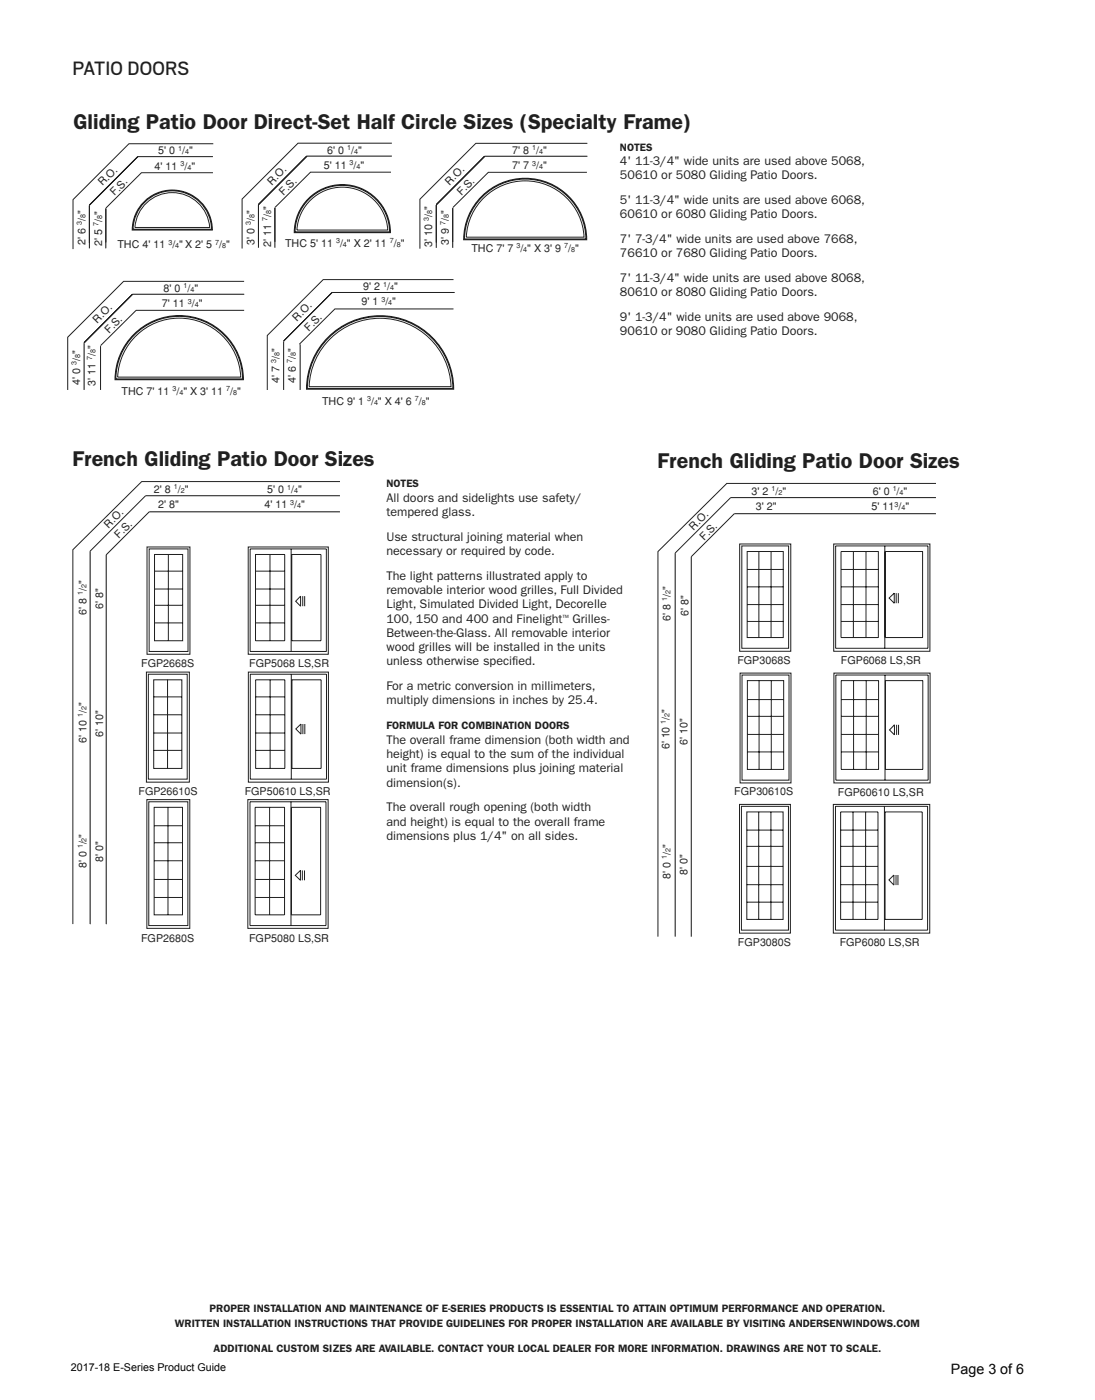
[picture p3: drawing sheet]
<svg xmlns="http://www.w3.org/2000/svg" width="216mm" height="276mm" viewBox="0 0 216 276" stroke-linecap="round" stroke-linejoin="round" font-family="sans-serif">
<defs><g id="words">
<g font-size="4.2" fill="#231f20">
<text x="14.3" y="14.8">PATIO DOORS</text>
<text x="14.5" y="25.5">Gliding Patio Door Direct-Set Half Circle Sizes (Specialty Frame)</text>
<text x="14.3" y="92">French Gliding Patio Door Sizes</text>
<text x="129.7" y="92.3">French Gliding Patio Door Sizes</text>
</g>
<text font-size="2.8" x="187.5" y="271.1">Page 3 of 6</text>
<g font-size="2.5" fill="#231f20">
<text x="122.2" y="32.5">4' 11-3/4&quot; wide units are used above 5068,</text>
<text x="122.2" y="35.4">50610 or 5080 Gliding Patio Doors.</text>
<text x="122.2" y="40.2">5' 11-3/4&quot; wide units are used above 6068,</text>
<text x="122.2" y="43">60610 or 6080 Gliding Patio Doors.</text>
<text x="122.2" y="47.9">7' 7-3/4&quot; wide units are used above 7668,</text>
<text x="122.2" y="50.7">76610 or 7680 Gliding Patio Doors.</text>
<text x="122.2" y="55.6">7' 11-3/4&quot; wide units are used above 8068,</text>
<text x="122.2" y="58.4">80610 or 8080 Gliding Patio Doors.</text>
<text x="122.2" y="63.3">9' 1-3/4&quot; wide units are used above 9068,</text>
<text x="122.2" y="66.1">90610 or 9080 Gliding Patio Doors.</text>
<text x="76.2" y="99">All doors and sidelights use safety/</text>
<text x="76.2" y="101.8">tempered glass.</text>
<text x="76.2" y="106.7">Use structural joining material when</text>
<text x="76.2" y="109.5">necessary or required by code.</text>
<text x="76.2" y="114.4">The light patterns illustrated apply to</text>
<text x="76.2" y="117.2">removable interior wood grilles, Full Divided</text>
<text x="76.2" y="125.6">Between-the-Glass. All removable interior</text>
<text x="76.2" y="120">Light, Simulated Divided Light, Decorelle</text>
<text x="76.2" y="122.8">100, 150 and 400 and Finelight</text>
<text x="112.9" y="122.8">Grilles-</text>
<text x="76.2" y="128.5">wood grilles will be installed in the units</text>
<text x="76.2" y="131.3">unless otherwise specif</text>
<text x="101" y="131.3">ied.</text>
<text x="76.2" y="136.1">For a metric conversion in millimeters,</text>
<text x="76.2" y="139">multiply dimensions in inches by 25.4.</text>
<text x="76.2" y="146.7">The overall frame dimension (both width and</text>
<text x="76.2" y="149.6">height) is equal to the sum of the individual</text>
<text x="76.2" y="152.4">unit frame dimensions plus joining material</text>
<text x="76.2" y="155.2">dimension(s).</text>
<text x="76.2" y="160.1">The overall rough opening (both width</text>
<text x="76.2" y="162.9">and height) is equal to the overall frame</text>
<text x="76.2" y="165.7">dimensions plus 1/4&quot; on all sides.</text>
</g>
<g font-size="2.1" fill="#231f20">
<text x="122.2" y="29.7">NOTES</text>
<text x="30.5" y="33.5">4' 11 / &quot;</text>
<text x="31.2" y="30.4">5' 0 / &quot;</text>
<text x="63.8" y="33.4">5' 11 / &quot;</text>
<text x="64.5" y="30.3">6' 0 / &quot;</text>
<text x="101" y="33.4">7' 7 / &quot;</text>
<text x="101" y="30.4">7' 8 / &quot;</text>
<text x="20.2" y="36.7" transform="rotate(-45 20.2 36.7)">R.O.</text>
<text x="22.6" y="38.7" transform="rotate(-45 22.6 38.7)">F.S.</text>
<text x="53.6" y="36.6" transform="rotate(-45 53.6 36.6)">R.O.</text>
<text x="55.9" y="38.6" transform="rotate(-45 55.9 38.6)">F.S.</text>
<text x="88.6" y="36.6" transform="rotate(-45 88.6 36.6)">R.O.</text>
<text x="91" y="38.6" transform="rotate(-45 91 38.6)">F.S.</text>
<text x="16.8" y="48.4" transform="rotate(-90 16.8 48.4)">2' 6 / &quot;</text>
<text x="20.1" y="48.5" transform="rotate(-90 20.1 48.5)">2' 5 / &quot;</text>
<text x="23.1" y="49">THC 4' 11 / &quot; X 2' 5 / &quot;</text>
<text x="50.2" y="48.3" transform="rotate(-90 50.2 48.3)">3' 0 / &quot;</text>
<text x="53.5" y="48.7" transform="rotate(-90 53.5 48.7)">2' 11 / &quot;</text>
<text x="56.2" y="48.7">THC 5' 11 / &quot; X 2' 11 / &quot;</text>
<text x="85.2" y="48.7" transform="rotate(-90 85.2 48.7)">3' 10 / &quot;</text>
<text x="88.5" y="48.4" transform="rotate(-90 88.5 48.4)">3' 9 / &quot;</text>
<text x="92.9" y="49.7">THC 7' 7 / &quot; X 3' 9 / &quot;</text>
<text x="32.3" y="57.6">8' 0 / &quot;</text>
<text x="71.6" y="57.2">9' 2 / &quot;</text>
<text x="19.2" y="63.9" transform="rotate(-45 19.2 63.9)">R.O.</text>
<text x="21.5" y="65.9" transform="rotate(-45 21.5 65.9)">F.S.</text>
<text x="31.9" y="60.6">7' 11 / &quot;</text>
<text x="58.5" y="63.5" transform="rotate(-45 58.5 63.5)">R.O.</text>
<text x="60.9" y="65.5" transform="rotate(-45 60.9 65.5)">F.S.</text>
<text x="71.3" y="60.3">9' 1 / &quot;</text>
<text x="15.8" y="75.9" transform="rotate(-90 15.8 75.9)">4' 0 / &quot;</text>
<text x="18.9" y="76.2" transform="rotate(-90 18.9 76.2)">3' 11 / &quot;</text>
<text x="23.9" y="77.9">THC 7' 11 / &quot; X 3' 11 / &quot;</text>
<text x="55.1" y="75.6" transform="rotate(-90 55.1 75.6)">4' 7 / &quot;</text>
<text x="58.3" y="75.6" transform="rotate(-90 58.3 75.6)">4' 6 / &quot;</text>
<text x="63.5" y="79.9">THC 9' 1 / &quot; X 4' 6 / &quot;</text>
<text x="30.4" y="97.3">2' 8 / &quot;</text>
<text x="31.2" y="100.3">2' 8&quot;</text>
<text x="52.1" y="100.3">4' 11 / &quot;</text>
<text x="52.7" y="97.3">5' 0 / &quot;</text>
<text x="76.2" y="96.2">NOTES</text>
<text x="85.6" y="97.3">7' 8 / &quot;</text>
<text x="85.7" y="100.3">7' 7 / &quot;</text>
<text x="148.2" y="97.6">3' 2 / &quot;</text>
<text x="149" y="100.6">3' 2&quot;</text>
<text x="171.8" y="100.7">5' 11 / &quot;</text>
<text x="172.1" y="97.7">6' 0 / &quot;</text>
<text x="21.4" y="104.3" transform="rotate(-45 21.4 104.3)">R.O.</text>
<text x="23.5" y="106.3" transform="rotate(-45 23.5 106.3)">F.S.</text>
<text x="136.8" y="104.7" transform="rotate(-45 136.8 104.7)">R.O.</text>
<text x="138.8" y="106.7" transform="rotate(-45 138.8 106.7)">F.S.</text>
<text x="17" y="121.3" transform="rotate(-90 17 121.3)">6' 8 / &quot;</text>
<text x="20.3" y="120.1" transform="rotate(-90 20.3 120.1)">6' 8&quot;</text>
<text x="132.2" y="122.4" transform="rotate(-90 132.2 122.4)">6' 8 / &quot;</text>
<text x="135.8" y="121.6" transform="rotate(-90 135.8 121.6)">6' 8&quot;</text>
<text x="27.9" y="131.5">FGP2668S</text>
<text x="49.1" y="131.5">FGP5068 LS,SR</text>
<text x="76.9" y="131.7">FRS7668-OX-O or O-XO</text>
<text x="145.4" y="131">FGP3068S</text>
<text x="165.8" y="131">FGP6068 LS,SR</text>
<text x="76.2" y="143.9">FORMULA FOR COMBINATION DOORS</text>
<text x="17" y="146.6" transform="rotate(-90 17 146.6)">6' 10 / &quot;</text>
<text x="20.3" y="145.5" transform="rotate(-90 20.3 145.5)">6' 10&quot;</text>
<text x="132" y="147.9" transform="rotate(-90 132 147.9)">6' 10 / &quot;</text>
<text x="135.5" y="147" transform="rotate(-90 135.5 147)">6' 10&quot;</text>
<text x="27.3" y="156.8">FGP26610S</text>
<text x="48.2" y="156.8">FGP50610 LS,SR</text>
<text x="76.2" y="156.9">FRS76610-OX-O or O-XO</text>
<text x="144.8" y="156.9">FGP30610S</text>
<text x="165.2" y="157">FGP60610 LS,SR</text>
<text x="17" y="171.3" transform="rotate(-90 17 171.3)">8' 0 / &quot;</text>
<text x="20.3" y="170.2" transform="rotate(-90 20.3 170.2)">8' 0&quot;</text>
<text x="132.2" y="173.3" transform="rotate(-90 132.2 173.3)">8' 0 / &quot;</text>
<text x="135.5" y="172.6" transform="rotate(-90 135.5 172.6)">8' 0&quot;</text>
<text x="27.8" y="185.8">FGP2680S</text>
<text x="49.1" y="185.8">FGP5080 LS,SR</text>
<text x="145.5" y="186.7">FGP3080S</text>
<text x="165.6" y="186.7">FGP6080 LS,SR</text>
<text x="34.5" y="261.7">WRITTEN INSTALLATION INSTRUCTIONS THAT PROVIDE GUIDELINES FOR PROPER INSTALLATION ARE AVAILABLE BY VISITING ANDERSENWINDOWS.COM</text>
<text x="41.3" y="258.9">PROPER INSTALLATION AND MAINTENANCE OF E-SERIES PRODUCTS IS ESSENTIAL TO ATTAIN OPTIMUM PERFORMANCE AND OPERATION.</text>
<text x="42.1" y="266.7">ADDITIONAL CUSTOM SIZES ARE AVAILABLE. CONTACT YOUR LOCAL DEALER FOR MORE INFORMATION. DRAWINGS ARE NOT TO SCALE.</text>
</g>
<text font-size="2.1" x="14" y="270.5">2017-18 E-Series Product Guide</text>
<text font-size="1.5" fill="#231f20" x="110.9" y="122.2">™</text>
<g font-size="1.4" fill="#231f20">
<text x="35.1" y="29.7">1</text>
<text x="68.5" y="29.6">1</text>
<text x="104.9" y="29.6">1</text>
<text x="35.6" y="32.8">3</text>
<text x="36.5" y="30.4">4</text>
<text x="37" y="33.5">4</text>
<text x="68.9" y="32.7">3</text>
<text x="69.8" y="30.3">4</text>
<text x="70.3" y="33.4">4</text>
<text x="104.9" y="32.7">3</text>
<text x="106.3" y="33.4">4</text>
<text x="106.3" y="30.4">4</text>
<text x="16.1" y="44.5" transform="rotate(-90 16.1 44.5)">3</text>
<text x="16.8" y="43.1" transform="rotate(-90 16.8 43.1)">8</text>
<text x="19.4" y="44.5" transform="rotate(-90 19.4 44.5)">7</text>
<text x="20.1" y="43.2" transform="rotate(-90 20.1 43.2)">8</text>
<text x="49.5" y="44.4" transform="rotate(-90 49.5 44.4)">3</text>
<text x="50.2" y="43" transform="rotate(-90 50.2 43)">8</text>
<text x="52.8" y="43.6" transform="rotate(-90 52.8 43.6)">7</text>
<text x="53.5" y="42.2" transform="rotate(-90 53.5 42.2)">8</text>
<text x="84.5" y="43.6" transform="rotate(-90 84.5 43.6)">3</text>
<text x="85.2" y="42.2" transform="rotate(-90 85.2 42.2)">8</text>
<text x="87.8" y="44.5" transform="rotate(-90 87.8 44.5)">7</text>
<text x="88.5" y="43.1" transform="rotate(-90 88.5 43.1)">8</text>
<text x="33.2" y="48.3">3</text>
<text x="34.6" y="49">4</text>
<text x="42.4" y="48.3">7</text>
<text x="43.8" y="49">8</text>
<text x="66.3" y="48">3</text>
<text x="67.6" y="48.7">4</text>
<text x="76.9" y="48">7</text>
<text x="78.2" y="48.7">8</text>
<text x="101.8" y="49">3</text>
<text x="103.2" y="49.7">4</text>
<text x="111.2" y="49">7</text>
<text x="112.6" y="49.7">8</text>
<text x="36.2" y="56.9">1</text>
<text x="37" y="59.9">3</text>
<text x="37.6" y="57.6">4</text>
<text x="75.2" y="59.6">3</text>
<text x="75.5" y="56.5">1</text>
<text x="76.9" y="57.2">4</text>
<text x="38.4" y="60.6">4</text>
<text x="76.6" y="60.3">4</text>
<text x="15.1" y="72" transform="rotate(-90 15.1 72)">3</text>
<text x="15.8" y="70.6" transform="rotate(-90 15.8 70.6)">8</text>
<text x="18.1" y="71.1" transform="rotate(-90 18.1 71.1)">7</text>
<text x="18.9" y="69.7" transform="rotate(-90 18.9 69.7)">8</text>
<text x="54.4" y="71.6" transform="rotate(-90 54.4 71.6)">3</text>
<text x="55.1" y="70.3" transform="rotate(-90 55.1 70.3)">8</text>
<text x="57.6" y="71.7" transform="rotate(-90 57.6 71.7)">7</text>
<text x="58.3" y="70.3" transform="rotate(-90 58.3 70.3)">8</text>
<text x="34" y="77.2">3</text>
<text x="35.4" y="77.9">4</text>
<text x="44.6" y="77.2">7</text>
<text x="46" y="77.9">8</text>
<text x="72.4" y="79.2">3</text>
<text x="73.7" y="79.9">4</text>
<text x="81.8" y="79.2">7</text>
<text x="83.2" y="79.9">8</text>
<text x="34.3" y="96.6">1</text>
<text x="35.7" y="97.3">2</text>
<text x="56.6" y="96.6">1</text>
<text x="57.2" y="99.6">3</text>
<text x="58" y="97.3">4</text>
<text x="58.6" y="100.3">4</text>
<text x="89.6" y="99.6">3</text>
<text x="91" y="100.3">4</text>
<text x="152.1" y="96.9">1</text>
<text x="153.5" y="97.6">2</text>
<text x="176" y="97">1</text>
<text x="176.4" y="100">3</text>
<text x="177.4" y="97.7">4</text>
<text x="177.7" y="100.7">4</text>
<text x="16.3" y="117.4" transform="rotate(-90 16.3 117.4)">1</text>
<text x="17" y="116" transform="rotate(-90 17 116)">2</text>
<text x="131.5" y="118.5" transform="rotate(-90 131.5 118.5)">1</text>
<text x="132.2" y="117.1" transform="rotate(-90 132.2 117.1)">2</text>
<text x="16.3" y="141.5" transform="rotate(-90 16.3 141.5)">1</text>
<text x="17" y="140.2" transform="rotate(-90 17 140.2)">2</text>
<text x="131.3" y="142.8" transform="rotate(-90 131.3 142.8)">1</text>
<text x="132" y="141.4" transform="rotate(-90 132 141.4)">2</text>
<text x="16.3" y="167.4" transform="rotate(-90 16.3 167.4)">1</text>
<text x="17" y="166" transform="rotate(-90 17 166)">2</text>
<text x="131.5" y="169.4" transform="rotate(-90 131.5 169.4)">1</text>
<text x="132.2" y="168" transform="rotate(-90 132.2 168)">2</text>
</g>
</g></defs>
<path d="M26.1 58.1l-9.5 9.5z" fill="#231f20" stroke="#231f20" stroke-width=".2"/>
<path d="M48.1 55.5h-23.7l-11 11v10.4M26.6 66a12.5 12.5 0 0 1 13.5-2.6 12.5 12.5 0 0 1 7.7 11.4h-25a12.5 12.5 0 0 1 3.8-8.8zM26.9 65.5a12.7 12.7 0 0 1 13.6-2.2 12.7 12.7 0 0 1 7.5 11.6h-25.3a12.6 12.6 0 0 1 4.2-9.4zM26.9 66.2a12.1 12.1 0 0 1 13-2.6 12.1 12.1 0 0 1 7.6 10.8h-24.3a12.1 12.1 0 0 1 3.7-8.2zM64.4 67.1a14.3 14.3 0 0 1 15.7-3.7 14.3 14.3 0 0 1 9.2 13.2h-28.7a14.3 14.3 0 0 1 3.8-9.5zM64.7 66.5a14.5 14.5 0 0 1 15.8-3.1 14.5 14.5 0 0 1 9 13.4h-29.1a14.5 14.5 0 0 1 4.3-10.3zM64.7 67.2a14 14 0 0 1 15.2-3.5 14 14 0 0 1 9 12.6h-27.9a14 14 0 0 1 3.7-9.1z" fill="none" stroke="#231f20" stroke-width=".2"/>
<path d="M26.1 58.1l-9.5 9.5z" fill="#231f20"/>
<g fill="none" stroke="#231f20" stroke-width=".2">
<path d="M28.4 39.8a7.9 7.9 0 0 1 8.6-1.7 7.9 7.9 0 0 1 4.9 7.3h-15.8a7.9 7.9 0 0 1 2.3-5.6zM42.1 28.4h-16.7l-11 11v9.7M95 38.7a12.1 12.1 0 0 1 13.2-2.6 12.1 12.1 0 0 1 7.5 11.2h-24.3a12.1 12.1 0 0 1 3.6-8.6zM95.1 38.8a12 12 0 0 1 13-2.6 12 12 0 0 1 7.4 10.9h-23.9a11.9 11.9 0 0 1 3.5-8.3zM95.5 38.9a11.6 11.6 0 0 1 12.4-2.4 11.6 11.6 0 0 1 7.3 10.3h-23.3a11.6 11.6 0 0 1 3.6-7.9zM28.2 40.3a7.7 7.7 0 0 1 8.4-2.2 7.7 7.7 0 0 1 5.1 7.1h-15.5a7.7 7.7 0 0 1 2-4.9zM28.6 40.3a7.4 7.4 0 0 1 7.9-1.9 7.4 7.4 0 0 1 4.8 6.5h-14.7a7.4 7.4 0 0 1 2-4.6zM48.1 58.1h-22l-9.5 9.5M65.5 57.7h24.2M89.4 55.2h-25.7l-11 11v10.7M16.6 67.7v9.2M19.8 68.3v8.6"/>
<path d="M48.1 61.2h-21.3l-7 7M55.9 67.3v9.6M59.2 67.9v9M89.4 61h-23.4l-7 6.9"/>
</g>
<g fill="#231f20" stroke="#231f20" stroke-width=".2">
<path d="M26.1 58.1l-9.5 9.5z"/>
<path d="M65.5 57.7l-9.6 9.6z"/>
</g>
<path d="M27.2 30.9l-9.6 9.6z" fill="#231f20"/>
<path d="M42 34.1h-14.1l-7 6.9M42 30.9h-14.8l-9.6 9.6M77.3 28.3h-18.5l-11.1 11v9.7M17.6 40.5v8.5M20.9 41.1v7.9" fill="none" stroke="#231f20" stroke-width=".2"/>
<path d="M27.2 30.9l-9.6 9.6z" fill="#231f20" stroke="#231f20" stroke-width=".2"/>
<path d="M60.5 30.8l-9.5 9.6z" fill="#231f20"/>
<path d="M77.1 34h-15.9l-7 6.9M77.3 30.8h-16.8l-9.5 9.6M115.8 28.3h-22l-11 11v9.8M51 40.4v8.5M54.2 41v7.9" fill="none" stroke="#231f20" stroke-width=".2"/>
<path d="M60.5 30.8l-9.5 9.6z" fill="#231f20" stroke="#231f20" stroke-width=".2"/>
<path d="M95.6 30.8l-9.6 9.6z" fill="#231f20"/>
<g fill="none" stroke="#231f20" stroke-width=".2">
<path d="M61 39.3a9.3 9.3 0 0 1 10-2 9.3 9.3 0 0 1 5.8 8.4h-18.6a9.3 9.3 0 0 1 2.8-6.4zM61.2 38.8a9.5 9.5 0 0 1 10.2-1.6 9.5 9.5 0 0 1 5.6 8.7h-19a9.5 9.5 0 0 1 3.2-7.1zM61.3 39.4a9 9 0 0 1 9.5-1.8 9 9 0 0 1 5.7 7.8h-18a9 9 0 0 1 2.8-6zM115.7 34h-19.4l-7 7M115.8 30.8h-20.2l-9.6 9.6M86 40.5v8.4M89.3 41.1v7.8M28.7 97.8h38.3M67 95h-39.1l-13.5 13.5v73.8M144.1 98.2h40.3M184.4 95.4h-41.1l-13.6 13.4v76M17.8 108.8v73.5"/>
<path d="M20.9 109.5v72.8M29 107.9h8.5v21.2h-8.5zM29.4 108.3h7.7v20.2h-7.7zM30.5 109.4h5.5v17h-5.5zM30.5 116.2h5.5M30.5 112.7h5.5M30.5 119.4h5.5M33.2 109.4v17M48.9 107.9h15.8v21.2h-15.8zM49.3 108.3h15v20.2h-15zM50.4 116.2h5.7M50.4 112.7h5.7"/>
<path d="M50.4 119.4h5.7M50.4 109.4h5.7v17h-5.7zM53.2 109.4v17M57.4 108.3v20.2M57.5 109.4h5.8v17h-5.8zM59.3 117.6v2l-1-1zM59.7 117.6v2M60.1 117.6v2M67 101h-37.6M133.1 109.1v75.7M136.3 109.8v75M145.8 107.3h10.1v21.2h-10.1z"/>
<path d="M146.3 107.7h9.2v20.2h-9.2zM147.3 108.8h7.1v17h-7.1zM147.3 115.8h7.1M147.3 112.4h7.1M147.3 119.3h7.1M149.6 108.8v17M152 108.8v17M164.4 107.3h18.9v21.2h-18.9zM164.8 107.7h18.2v20.2h-18.2zM165.8 115.8h7.4M165.8 112.4h7.4M165.8 119.3h7.4"/>
<path d="M165.8 108.8h7.4v17h-7.4zM168.3 108.8v17M170.7 108.8v17M174.5 107.7v20.2M174.5 108.8h7.4v17h-7.4zM175.3 118l1-1v2zM176.7 117v2M177.1 117v2M184.4 101.4h-39.6M28.9 132.6h8.4v21.7h-8.4zM29.2 133h7.7v20.7h-7.7zM30.3 134.1h5.6v17.5h-5.6z"/>
<path d="M30.3 137.5h5.6M30.5 122.9h5.5M33 134.1v17.5M49 132.6h15.8v21.7h-15.8zM49.3 133h15.1v20.7h-15.1zM50.4 122.9h5.7M50.4 134.1h5.8v17.5h-5.8zM50.4 137.5h5.8M53.3 134.1v17.5M57.4 133v20.7M57.6 134.1h5.7v17.5h-5.7zM145.9 132.8h10.1v21.7h-10.1z"/>
<path d="M146.3 133.2h9.3v20.7h-9.3zM147.3 122.6h7.1M147.4 134.3h7.1v17.5h-7.1zM147.4 138h7.1M149.7 134.3v17.5M152.1 134.3v17.5M164.4 132.8h19v21.7h-19zM164.8 133.2h18.2v20.7h-18.2zM165.8 122.6h7.4M165.9 138h7.3M165.9 134.3h7.3v17.5h-7.3zM168.3 134.3v17.5"/>
<path d="M170.8 134.3v17.5M174.5 133.2v20.7M174.6 134.3h7.3v17.5h-7.3zM29 157.8h8.4v25.4h-8.4zM29.3 158.2h7.7v24.4h-7.7zM30.3 141h5.6M30.3 144.6h5.6M30.3 148.1h5.6M30.4 159.3h5.6v21.2h-5.6zM33.1 159.3v21.2M48.9 157.8h15.8v25.4h-15.8zM49.3 158.2h15v24.4h-15z"/>
<path d="M50.3 159.3h5.8v21.2h-5.8zM50.4 141h5.8M50.4 144.6h5.8M50.4 148.1h5.8M53.2 159.3v21.2M57.4 158.2v24.4M57.5 159.3h5.7v21.2h-5.7zM58.3 143.8l1-.9v1.9zM59.7 142.9v1.9M60.1 142.9v1.9M145.8 158.7h10v25.4h-10zM146.2 159.1h9.3v24.4h-9.3z"/>
<path d="M147.4 141.3h7.1M147.4 144.9h7.1M147.4 148.4h7.1M164.3 158.7h19v25.4h-19zM164.7 159.1h18.2v24.4h-18.2zM165.9 141.3h7.3M165.9 144.9h7.3M165.9 148.4h7.3M174.4 159.1v24.4M176.4 143v2l-1-1zM176.8 143v2M177.2 143v2"/>
<path d="M30.4 166.3h5.6M30.4 162.9h5.6M30.4 169.8h5.6M30.4 173.5h5.6M30.4 177.1h5.6M50.3 166.3h5.8M50.3 162.9h5.8M50.3 169.8h5.8M50.3 173.5h5.8M50.3 177.1h5.8M58.2 172.7l1-1v2zM59.6 171.7v2"/>
<path d="M60 171.7v2M147.2 167h7.2M147.2 163.8h7.2M147.2 170.9h7.2M147.2 174.6h7.2M147.2 178h7.2M147.2 160.2h7.2v21.2h-7.2zM149.6 160.2v21.2M152 160.2v21.2M165.7 167h7.4M165.7 163.8h7.4M165.7 170.9h7.4"/>
<path d="M165.7 174.6h7.4M165.7 160.2h7.4v21.2h-7.4zM165.7 178h7.4M168.2 160.2v21.2M170.7 160.2v21.2M174.5 160.2h7.3v21.2h-7.3zM176.2 172.6v2l-.9-1zM176.7 172.6v2M177.1 172.6v2"/>
</g>
<g fill="#231f20" stroke="#231f20" stroke-width=".2">
<path d="M95.6 30.8l-9.6 9.6z"/>
<path d="M17.8 108.8l10.9-11z"/>
<path d="M20.9 109.5l8.5-8.5z"/>
<path d="M133.1 109.1l11-10.9z"/>
<path d="M136.3 109.8l8.5-8.4z"/>
</g>
<use href="#words"/>
</svg>
